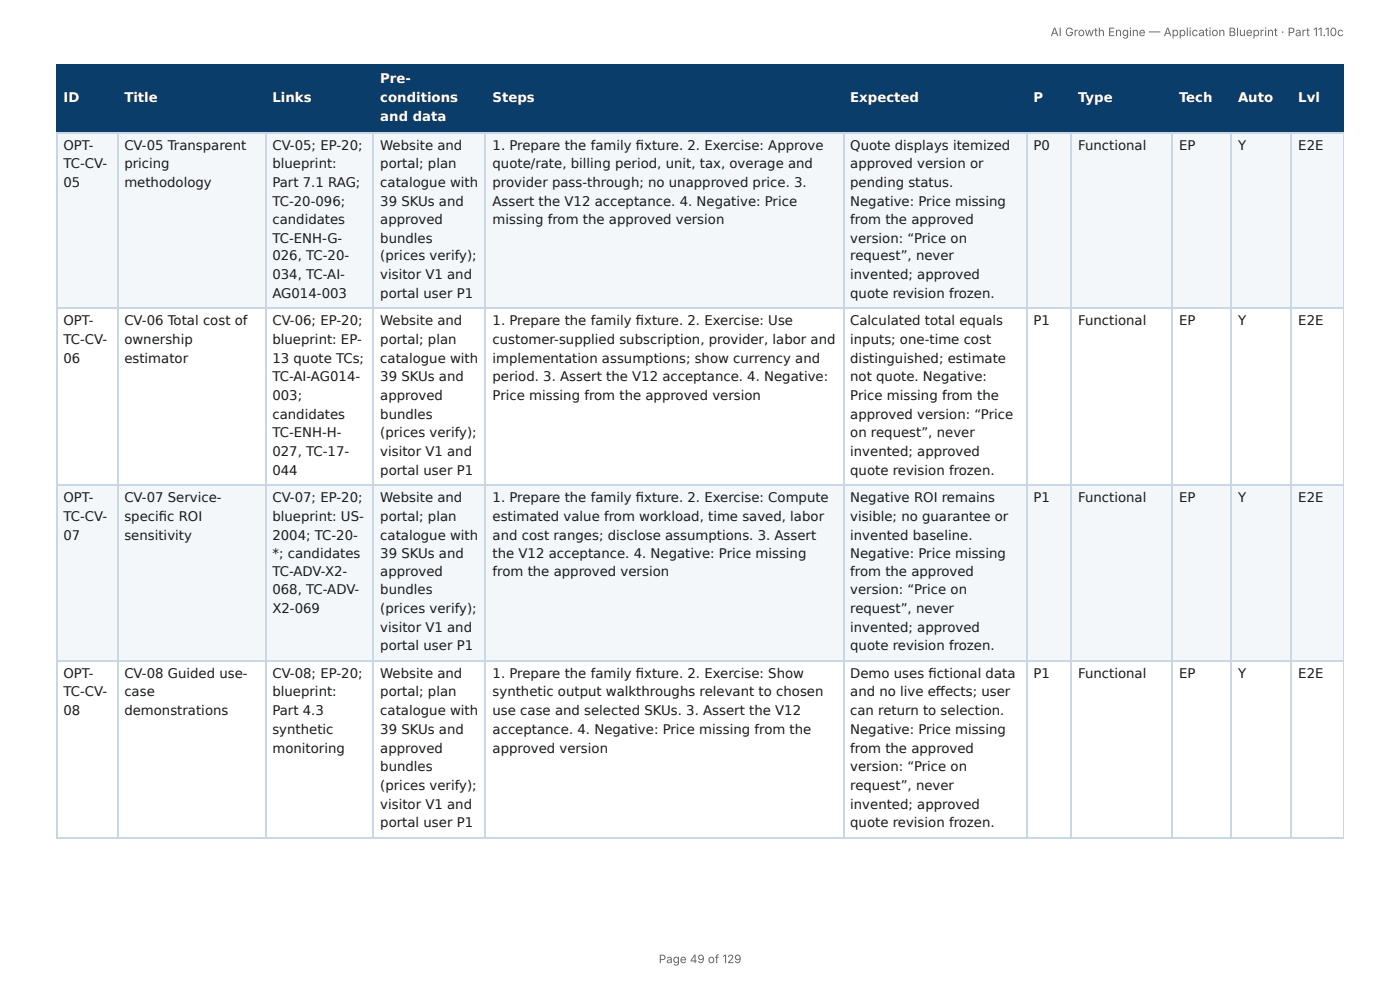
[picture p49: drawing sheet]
<svg xmlns="http://www.w3.org/2000/svg" width="297mm" height="210mm" viewBox="0 0 297 210" stroke-linecap="round" stroke-linejoin="round" font-family="sans-serif">
<defs><g id="words">
<g font-size="2.8" fill="#fff">
<text x="80.8" y="17.7">Pre-</text>
<text x="13.5" y="21.7">ID</text>
<text x="26.4" y="21.7">Title</text>
<text x="57.9" y="21.7">Links</text>
<text x="80.8" y="21.7">conditions</text>
<text x="104.6" y="21.7">Steps</text>
<text x="180.6" y="21.7">Expected</text>
<text x="219.5" y="21.7">P</text>
<text x="229" y="21.7">Type</text>
<text x="250.4" y="21.7">Tech</text>
<text x="262.9" y="21.7">Auto</text>
<text x="275.7" y="21.7">Lvl</text>
<text x="80.8" y="25.7">and data</text>
</g>
<g font-size="2.8" fill="#1a1a1a">
<text x="13.5" y="31.8">OPT-</text>
<text x="13.5" y="35.7">TC-CV-</text>
<text x="26.4" y="31.8">CV-05 Transparent</text>
<text x="26.4" y="35.7">pricing</text>
<text x="57.9" y="31.8">CV-05; EP-20;</text>
<text x="57.9" y="35.7">blueprint:</text>
<text x="80.8" y="31.8">Website and</text>
<text x="80.8" y="35.7">portal; plan</text>
<text x="104.6" y="31.8">1. Prepare the family fi xture. 2. Exercise: Approve</text>
<text x="104.6" y="35.7">quote/rate, billing period, unit, tax, overage and</text>
<text x="180.6" y="31.8">Quote displays itemized</text>
<text x="180.6" y="35.7">approved version or</text>
<text x="219.5" y="31.8">P0</text>
<text x="229" y="31.8">Functional</text>
<text x="250.4" y="31.8">EP</text>
<text x="262.9" y="31.8">Y</text>
<text x="275.7" y="31.8">E2E</text>
<text x="13.5" y="39.7">05</text>
<text x="26.4" y="39.7">methodology</text>
<text x="57.9" y="39.7">Part 7.1 RAG;</text>
<text x="80.8" y="39.7">catalogue with</text>
<text x="104.6" y="39.7">provider pass-through; no unapproved price. 3.</text>
<text x="180.6" y="39.7">pending status.</text>
<text x="57.9" y="43.7">TC-20-096;</text>
<text x="57.9" y="47.6">candidates</text>
<text x="80.8" y="43.7">39 SKUs and</text>
<text x="80.8" y="47.6">approved</text>
<text x="104.6" y="43.7">Assert the V12 acceptance. 4. Negative: Price</text>
<text x="104.6" y="47.6">missing from the approved version</text>
<text x="180.6" y="43.7">Negative: Price missing</text>
<text x="180.6" y="47.6">from the approved</text>
<text x="57.9" y="51.6">TC-ENH-G-</text>
<text x="80.8" y="51.6">bundles</text>
<text x="180.6" y="51.6">version: “Price on</text>
<text x="57.9" y="55.3">026, TC-20-</text>
<text x="57.9" y="59.3">034, TC-AI-</text>
<text x="80.8" y="55.3">(prices verify);</text>
<text x="80.8" y="59.3">visitor V1 and</text>
<text x="180.6" y="55.3">request”, never</text>
<text x="180.6" y="59.3">invented; approved</text>
<text x="57.9" y="63.2">AG014-003</text>
<text x="80.8" y="63.2">portal user P1</text>
<text x="180.6" y="63.2">quote revision frozen.</text>
<text x="13.5" y="69.1">OPT-</text>
<text x="26.4" y="69.1">CV-06 Total cost of</text>
<text x="57.9" y="69.1">CV-06; EP-20;</text>
<text x="80.8" y="69.1">Website and</text>
<text x="104.6" y="69.1">1. Prepare the family fi xture. 2. Exercise: Use</text>
<text x="180.6" y="69.1">Calculated total equals</text>
<text x="219.5" y="69.1">P1</text>
<text x="229" y="69.1">Functional</text>
<text x="250.4" y="69.1">EP</text>
<text x="262.9" y="69.1">Y</text>
<text x="275.7" y="69.1">E2E</text>
<text x="13.5" y="73">TC-CV-</text>
<text x="13.5" y="77">06</text>
<text x="26.4" y="73">ownership</text>
<text x="26.4" y="77">estimator</text>
<text x="57.9" y="73">blueprint: EP-</text>
<text x="57.9" y="77">13 quote TCs;</text>
<text x="80.8" y="73">portal; plan</text>
<text x="80.8" y="77">catalogue with</text>
<text x="104.6" y="73">customer-supplied subscription, provider, labor and</text>
<text x="104.6" y="77">implementation assumptions; show currency and</text>
<text x="180.6" y="73">inputs; one-time cost</text>
<text x="180.6" y="77">distinguished; estimate</text>
<text x="57.9" y="81">TC-AI-AG014-</text>
<text x="80.8" y="81">39 SKUs and</text>
<text x="104.6" y="81">period. 3. Assert the V12 acceptance. 4. Negative:</text>
<text x="180.6" y="81">not quote. Negative:</text>
<text x="57.9" y="84.9">003;</text>
<text x="57.9" y="88.9">candidates</text>
<text x="80.8" y="84.9">approved</text>
<text x="80.8" y="88.9">bundles</text>
<text x="104.6" y="84.9">Price missing from the approved version</text>
<text x="180.6" y="84.9">Price missing from the</text>
<text x="180.6" y="88.9">approved version: “Price</text>
<text x="57.9" y="92.9">TC-ENH-H-</text>
<text x="80.8" y="92.9">(prices verify);</text>
<text x="180.6" y="92.9">on request”, never</text>
<text x="57.9" y="96.8">027, TC-17-</text>
<text x="57.9" y="100.8">044</text>
<text x="80.8" y="96.8">visitor V1 and</text>
<text x="80.8" y="100.8">portal user P1</text>
<text x="180.6" y="96.8">invented; approved</text>
<text x="180.6" y="100.8">quote revision frozen.</text>
<text x="13.5" y="106.6">OPT-</text>
<text x="26.4" y="106.6">CV-07 Service-</text>
<text x="57.9" y="106.6">CV-07; EP-20;</text>
<text x="80.8" y="106.6">Website and</text>
<text x="104.6" y="106.6">1. Prepare the family fi xture. 2. Exercise: Compute</text>
<text x="180.6" y="106.6">Negative ROI remains</text>
<text x="219.5" y="106.6">P1</text>
<text x="229" y="106.6">Functional</text>
<text x="250.4" y="106.6">EP</text>
<text x="262.9" y="106.6">Y</text>
<text x="275.7" y="106.6">E2E</text>
<text x="13.5" y="110.6">TC-CV-</text>
<text x="26.4" y="110.6">specifi c ROI</text>
<text x="57.9" y="110.6">blueprint: US-</text>
<text x="80.8" y="110.6">portal; plan</text>
<text x="104.6" y="110.6">estimated value from workload, time saved, labor</text>
<text x="180.6" y="110.6">visible; no guarantee or</text>
<text x="13.5" y="114.6">07</text>
<text x="26.4" y="114.6">sensitivity</text>
<text x="57.9" y="114.6">2004; TC-20-</text>
<text x="57.9" y="118.5">*; candidates</text>
<text x="80.8" y="114.6">catalogue with</text>
<text x="80.8" y="118.5">39 SKUs and</text>
<text x="104.6" y="114.6">and cost ranges; disclose assumptions. 3. Assert</text>
<text x="104.6" y="118.5">the V12 acceptance. 4. Negative: Price missing</text>
<text x="180.6" y="114.6">invented baseline.</text>
<text x="180.6" y="118.5">Negative: Price missing</text>
<text x="57.9" y="122.2">TC-ADV-X2-</text>
<text x="80.8" y="122.2">approved</text>
<text x="104.6" y="122.2">from the approved version</text>
<text x="180.6" y="122.2">from the approved</text>
<text x="57.9" y="126.2">068, TC-ADV-</text>
<text x="57.9" y="130.2">X2-069</text>
<text x="80.8" y="126.2">bundles</text>
<text x="80.8" y="130.2">(prices verify);</text>
<text x="180.6" y="126.2">version: “Price on</text>
<text x="180.6" y="130.2">request”, never</text>
<text x="80.8" y="134.1">visitor V1 and</text>
<text x="180.6" y="134.1">invented; approved</text>
<text x="13.5" y="143.9">OPT-</text>
<text x="26.4" y="143.9">CV-08 Guided use-</text>
<text x="57.9" y="143.9">CV-08; EP-20;</text>
<text x="80.8" y="138.1">portal user P1</text>
<text x="80.8" y="143.9">Website and</text>
<text x="104.6" y="143.9">1. Prepare the family fi xture. 2. Exercise: Show</text>
<text x="180.6" y="138.1">quote revision frozen.</text>
<text x="180.6" y="143.9">Demo uses fi ctional data</text>
<text x="219.5" y="143.9">P1</text>
<text x="229" y="143.9">Functional</text>
<text x="250.4" y="143.9">EP</text>
<text x="262.9" y="143.9">Y</text>
<text x="275.7" y="143.9">E2E</text>
<text x="13.5" y="147.9">TC-CV-</text>
<text x="26.4" y="147.9">case</text>
<text x="57.9" y="147.9">blueprint:</text>
<text x="80.8" y="147.9">portal; plan</text>
<text x="104.6" y="147.9">synthetic output walkthroughs relevant to chosen</text>
<text x="180.6" y="147.9">and no live eff ects; user</text>
<text x="13.5" y="151.9">08</text>
<text x="26.4" y="151.9">demonstrations</text>
<text x="57.9" y="151.9">Part 4.3</text>
<text x="57.9" y="155.8">synthetic</text>
<text x="80.8" y="151.9">catalogue with</text>
<text x="80.8" y="155.8">39 SKUs and</text>
<text x="104.6" y="151.9">use case and selected SKUs. 3. Assert the V12</text>
<text x="104.6" y="155.8">acceptance. 4. Negative: Price missing from the</text>
<text x="180.6" y="151.9">can return to selection.</text>
<text x="180.6" y="155.8">Negative: Price missing</text>
<text x="57.9" y="159.8">monitoring</text>
<text x="80.8" y="159.8">approved</text>
<text x="104.6" y="159.8">approved version</text>
<text x="180.6" y="159.8">from the approved</text>
<text x="80.8" y="163.8">bundles</text>
<text x="80.8" y="167.7">(prices verify);</text>
<text x="180.6" y="163.8">version: “Price on</text>
<text x="180.6" y="167.7">request”, never</text>
<text x="80.8" y="171.7">visitor V1 and</text>
<text x="180.6" y="171.7">invented; approved</text>
<text x="80.8" y="175.7">portal user P1</text>
<text x="180.6" y="175.7">quote revision frozen.</text>
</g>
<g font-size="2.5" fill="#666">
<text x="223.1" y="7.7">AI Growth Engine — Application Blueprint · Part 11.10c</text>
<text x="139.9" y="204.5">Page 49 of 129</text>
</g>
</g></defs>
<g fill="#0b3d6b">
<path d="M12.2 14h12.7v14h-12.7z"/>
<path d="M24.9 14h31.5v14h-31.5z"/>
<path d="M56.4 14h23v14h-23z"/>
<path d="M79.4 14h23.8v14h-23.8z"/>
<path d="M103.2 14h75.9v14h-75.9z"/>
<path d="M179.1 14h38.9v14h-38.9z"/>
<path d="M218 14h9.5v14h-9.5z"/>
<path d="M227.5 14h21.5v14h-21.5z"/>
<path d="M249 14h12.4v14h-12.4z"/>
<path d="M261.4 14h13v14h-13z"/>
<path d="M274.4 14h11v14h-11z"/>
</g>
<g fill="#f4f7fa">
<path d="M12.2 28h12.7v37.6h-12.7z"/>
<path d="M24.9 28h31.5v37.6h-31.5z"/>
<path d="M56.4 28h23v37.6h-23z"/>
<path d="M79.4 28h23.8v37.6h-23.8z"/>
<path d="M103.2 28h75.9v37.6h-75.9z"/>
<path d="M179.1 28h38.9v37.6h-38.9z"/>
<path d="M218 28h9.5v37.6h-9.5z"/>
<path d="M227.5 28h21.5v37.6h-21.5z"/>
<path d="M249 28h12.4v37.6h-12.4z"/>
<path d="M261.4 28h13v37.6h-13z"/>
<path d="M274.4 28h11v37.6h-11z"/>
<path d="M12.2 102.9h12.7v37.6h-12.7z"/>
<path d="M24.9 102.9h31.5v37.6h-31.5z"/>
<path d="M56.4 102.9h23v37.6h-23z"/>
<path d="M79.4 102.9h23.8v37.6h-23.8z"/>
<path d="M103.2 102.9h75.9v37.6h-75.9z"/>
<path d="M179.1 102.9h38.9v37.6h-38.9z"/>
<path d="M218 102.9h9.5v37.6h-9.5z"/>
<path d="M227.5 102.9h21.5v37.6h-21.5z"/>
<path d="M249 102.9h12.4v37.6h-12.4z"/>
<path d="M261.4 102.9h13v37.6h-13z"/>
<path d="M274.4 102.9h11v37.6h-11z"/>
</g>
<g fill="none" stroke="#0b3d6b" stroke-width=".26">
<path d="M11.9 13.9h273.5M12 13.8v14.5M25 13.8v14.5M56.5 13.8v14.5M79.2 13.8v14.5M103.1 13.8v14.5M179.3 13.8v14.5M218.1 13.8v14.5M227.4 13.8v14.5M248.8 13.8v14.5M261.5 13.8v14.5M274.2 13.8v14.5"/>
<path d="M11.9 28.2h273.5"/>
</g>
<path d="M285.3 13.8v14.5" fill="none" stroke="#0b3d6b" stroke-width=".21"/>
<g fill="none" stroke="#c9d6e3" stroke-width=".26">
<path d="M11.9 28.2h273.5M12 28.3v149.5M25 28.3v149.5M56.5 28.3v149.5M79.2 28.3v149.5M103.1 28.3v149.5M179.3 28.3v149.5M218.1 28.3v149.5M227.4 28.3v149.5M248.8 28.3v149.5M261.5 28.3v149.5M274.2 28.3v149.5"/>
<path d="M11.9 65.5h273.5M11.9 103.1h273.5M11.9 140.4h273.5M11.9 177.9h273.5"/>
</g>
<path d="M285.3 28.3v149.5" fill="none" stroke="#c9d6e3" stroke-width=".21"/>
<use href="#words"/>
</svg>
